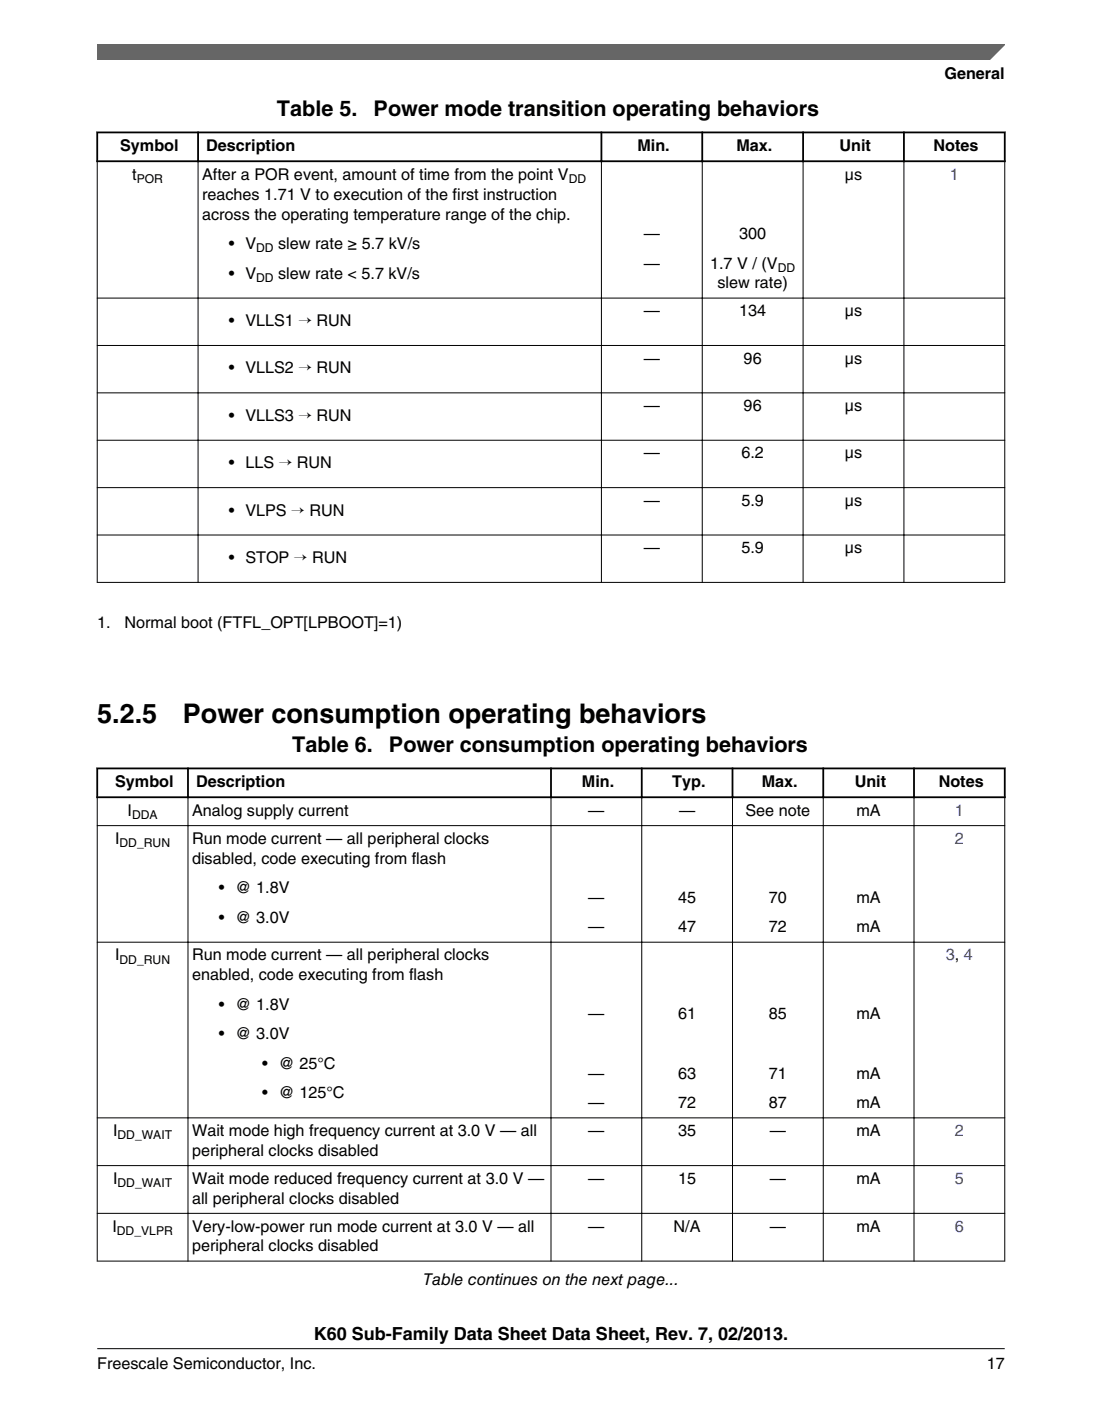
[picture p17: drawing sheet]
<svg xmlns="http://www.w3.org/2000/svg" width="216mm" height="274mm" viewBox="0 0 216 274" stroke-linecap="round" stroke-linejoin="round" font-family="sans-serif">
<defs><g id="words">
<g font-size="5.3">
<text x="19.1" y="141.6">5.2.5</text>
<text x="35.8" y="141.6">Power consumption operating behaviors</text>
</g>
<g font-size="4.2">
<text x="54.3" y="22.6">Table 5.</text>
<text x="73.2" y="22.6">Power mode transition operating behaviors</text>
<text x="57.3" y="147.3">Table 6.</text>
<text x="76.2" y="147.3">Power consumption operating behaviors</text>
</g>
<text font-size="3.5" x="61.5" y="262.3">K60 Sub-Family Data Sheet Data Sheet, Rev. 7, 02/2013.</text>
<g font-size="3.2">
<text x="185" y="15.5">General</text>
<text x="23.5" y="29.6">Symbol</text>
<text x="40.4" y="29.6">Description</text>
<text x="124.9" y="29.6">Min.</text>
<text x="144.3" y="29.6">Max.</text>
<text x="164.5" y="29.6">Unit</text>
<text x="182.9" y="29.6">Notes</text>
<text x="25.9" y="35.2">t</text>
<text x="39.6" y="35.2">After a POR event, amount of time from the point V</text>
<text x="165.5" y="35.2">μs</text>
<text x="39.6" y="39.1">reaches 1.71 V to execution of the first instruction</text>
<text x="39.6" y="43">across the operating temperature range of the chip.</text>
<text x="126.1" y="46.8">—</text>
<text x="144.8" y="46.8">300</text>
<text x="44.8" y="48.8">• V</text>
<text x="54.5" y="48.8">slew rate ≥ 5.7 kV/s</text>
<text x="126.1" y="52.6">—</text>
<text x="139.1" y="52.6">1.7 V / (V</text>
<text x="44.8" y="54.6">• V</text>
<text x="54.5" y="54.6">slew rate &lt; 5.7 kV/s</text>
<text x="140.6" y="56.5">slew rate)</text>
<text x="44.8" y="63.8">• VLLS1 → RUN</text>
<text x="126.1" y="61.9">—</text>
<text x="144.8" y="61.9">134</text>
<text x="165.5" y="61.9">μs</text>
<text x="126.1" y="71.2">—</text>
<text x="145.7" y="71.2">96</text>
<text x="165.5" y="71.2">μs</text>
<text x="44.8" y="73.1">• VLLS2 → RUN</text>
<text x="44.8" y="82.4">• VLLS3 → RUN</text>
<text x="126.1" y="80.5">—</text>
<text x="145.7" y="80.5">96</text>
<text x="165.5" y="80.5">μs</text>
<text x="126.1" y="89.8">—</text>
<text x="145.3" y="89.8">6.2</text>
<text x="165.5" y="89.8">μs</text>
<text x="44.8" y="91.7">• LLS → RUN</text>
<text x="44.8" y="100.9">• VLPS → RUN</text>
<text x="126.1" y="99">—</text>
<text x="145.3" y="99">5.9</text>
<text x="165.5" y="99">μs</text>
<text x="44.8" y="110.2">• STOP → RUN</text>
<text x="126.1" y="108.3">—</text>
<text x="145.3" y="108.3">5.9</text>
<text x="165.5" y="108.3">μs</text>
<text x="19" y="122.9">1.</text>
<text x="24.4" y="122.9">Normal boot (FTFL_OPT[LPBOOT]=1)</text>
<text x="22.6" y="154.1">Symbol</text>
<text x="38.4" y="154.1">Description</text>
<text x="114" y="154.1">Min.</text>
<text x="131.7" y="154.1">Typ.</text>
<text x="149.2" y="154.1">Max.</text>
<text x="167.4" y="154.1">Unit</text>
<text x="183.9" y="154.1">Notes</text>
<text x="25" y="159.8">I</text>
<text x="37.6" y="159.8">Analog supply current</text>
<text x="115.3" y="159.8">—</text>
<text x="133" y="159.8">—</text>
<text x="146" y="159.8">See note</text>
<text x="167.8" y="159.8">mA</text>
<text x="22.5" y="165.2">I</text>
<text x="37.6" y="165.2">Run mode current — all peripheral clocks</text>
<text x="37.6" y="169.1">disabled, code executing from flash</text>
<text x="42.9" y="174.9">• @ 1.8V</text>
<text x="115.3" y="176.8">—</text>
<text x="132.9" y="176.8">45</text>
<text x="150.6" y="176.8">70</text>
<text x="167.8" y="176.8">mA</text>
<text x="42.9" y="180.7">• @ 3.0V</text>
<text x="115.3" y="182.6">—</text>
<text x="132.9" y="182.6">47</text>
<text x="150.6" y="182.6">72</text>
<text x="167.8" y="182.6">mA</text>
<text x="22.5" y="188">I</text>
<text x="37.6" y="188">Run mode current — all peripheral clocks</text>
<text x="37.6" y="191.9">enabled, code executing from flash</text>
<text x="42.9" y="197.7">• @ 1.8V</text>
<text x="42.9" y="203.5">• @ 3.0V</text>
<text x="115.3" y="199.6">—</text>
<text x="132.9" y="199.6">61</text>
<text x="150.6" y="199.6">85</text>
<text x="167.8" y="199.6">mA</text>
<text x="51.3" y="209.3">• @ 25°C</text>
<text x="51.3" y="215.1">• @ 125°C</text>
<text x="115.3" y="211.2">—</text>
<text x="132.9" y="211.2">63</text>
<text x="150.6" y="211.2">71</text>
<text x="167.8" y="211.2">mA</text>
<text x="115.3" y="217">—</text>
<text x="132.9" y="217">72</text>
<text x="150.6" y="217">87</text>
<text x="167.8" y="217">mA</text>
<text x="22.1" y="222.4">I</text>
<text x="37.6" y="222.4">Wait mode high frequency current at 3.0 V — all</text>
<text x="37.6" y="226.3">peripheral clocks disabled</text>
<text x="115.3" y="222.4">—</text>
<text x="132.9" y="222.4">35</text>
<text x="150.8" y="222.4">—</text>
<text x="167.8" y="222.4">mA</text>
<text x="22.1" y="231.8">I</text>
<text x="37.6" y="231.8">Wait mode reduced frequency current at 3.0 V —</text>
<text x="115.3" y="231.8">—</text>
<text x="132.9" y="231.8">15</text>
<text x="150.8" y="231.8">—</text>
<text x="167.8" y="231.8">mA</text>
<text x="37.6" y="235.7">all peripheral clocks disabled</text>
<text x="22" y="241.1">I</text>
<text x="37.6" y="241.1">Very-low-power run mode current at 3.0 V — all</text>
<text x="37.6" y="245">peripheral clocks disabled</text>
<text x="115.3" y="241.1">—</text>
<text x="132" y="241.1">N/A</text>
<text x="150.8" y="241.1">—</text>
<text x="167.8" y="241.1">mA</text>
<text x="82.9" y="251.5">Table continues on the next page...</text>
<text x="19" y="268">Freescale Semiconductor, Inc.</text>
<text x="193.3" y="268">17</text>
</g>
<g font-size="3.2" fill="#00f">
<text x="186.1" y="35.2">1</text>
<text x="187.1" y="159.8">1</text>
<text x="187.1" y="165.2">2</text>
<text x="185.3" y="188">3, 4</text>
<text x="187.1" y="222.4">2</text>
<text x="187.1" y="231.8">5</text>
<text x="187.1" y="241.1">6</text>
</g>
<g font-size="2.4">
<text x="26.8" y="35.9">POR</text>
<text x="111.4" y="35.9">DD</text>
<text x="50.2" y="49.4">DD</text>
<text x="152.4" y="53.2">DD</text>
<text x="50.2" y="55.2">DD</text>
<text x="25.9" y="160.4">DDA</text>
<text x="23.4" y="165.9">DD_RUN</text>
<text x="23.4" y="188.7">DD_RUN</text>
<text x="23" y="223.1">DD_WAIT</text>
<text x="23" y="232.4">DD_WAIT</text>
<text x="22.9" y="241.8">DD_VLPR</text>
</g>
</g></defs>
<path d="M18.9 25.9h178.1M18.9 31.6h178.1M19 25.8v6M38.8 25.8v6M117.8 25.8v6M137.6 25.8v6M157.3 25.8v6M177.1 25.8v6M196.8 25.8v6" fill="none" stroke="#000" stroke-width=".35"/>
<g fill="none" stroke="#000" stroke-width=".2">
<path d="M19 31.7v82.4M38.8 31.4v82.7M117.8 31.4v82.7M137.6 31.4v82.7M157.3 31.4v82.7M177.1 31.4v82.7M196.8 31.7v82.4M19 58.4h177.9M19 67.6h177.9M19 76.9h177.9M19 86.2h177.9M19 95.5h177.9"/>
<path d="M19 104.8h177.9M19 114h177.9"/>
</g>
<g fill="#fff">
<path d="M19.1 143.8h177.8v108.9h-177.8z" fill-rule="evenodd"/>
<path d="M19.2 150.6h17.5v5.3h-17.5z" fill-rule="evenodd"/>
<path d="M37 150.6h70.8v5.3h-70.8z" fill-rule="evenodd"/>
<path d="M108.1 150.6h17.5v5.3h-17.5z" fill-rule="evenodd"/>
<path d="M125.9 150.6h17.4v5.3h-17.4z" fill-rule="evenodd"/>
<path d="M143.7 150.6h17.4v5.3h-17.4z" fill-rule="evenodd"/>
<path d="M161.5 150.6h17.4v5.3h-17.4z" fill-rule="evenodd"/>
<path d="M179.2 150.6h17.5v5.3h-17.5z" fill-rule="evenodd"/>
<path d="M19.1 156.3h17.6v5.3h-17.6z" fill-rule="evenodd"/>
<path d="M36.9 156.3h71v5.3h-71z" fill-rule="evenodd"/>
<path d="M108 156.3h17.6v5.3h-17.6z" fill-rule="evenodd"/>
<path d="M125.8 156.3h17.6v5.3h-17.6z" fill-rule="evenodd"/>
<path d="M143.6 156.3h17.6v5.3h-17.6z" fill-rule="evenodd"/>
<path d="M161.4 156.3h17.6v5.3h-17.6z" fill-rule="evenodd"/>
<path d="M179.2 156.3h17.6v5.3h-17.6z" fill-rule="evenodd"/>
<path d="M19.1 161.7h17.6v22.7h-17.6z" fill-rule="evenodd"/>
<path d="M36.9 161.7h71v22.7h-71z" fill-rule="evenodd"/>
<path d="M108 161.7h17.6v22.7h-17.6z" fill-rule="evenodd"/>
<path d="M125.8 161.7h17.6v22.7h-17.6z" fill-rule="evenodd"/>
<path d="M143.6 161.7h17.6v22.7h-17.6z" fill-rule="evenodd"/>
<path d="M161.4 161.7h17.6v22.7h-17.6z" fill-rule="evenodd"/>
<path d="M179.2 161.7h17.6v22.7h-17.6z" fill-rule="evenodd"/>
<path d="M19.1 184.6h17.6v34.2h-17.6z" fill-rule="evenodd"/>
<path d="M36.9 184.6h71v34.2h-71z" fill-rule="evenodd"/>
<path d="M108 184.6h17.6v34.2h-17.6z" fill-rule="evenodd"/>
<path d="M125.8 184.6h17.6v34.2h-17.6z" fill-rule="evenodd"/>
<path d="M143.6 184.6h17.6v34.2h-17.6z" fill-rule="evenodd"/>
<path d="M161.4 184.6h17.6v34.2h-17.6z" fill-rule="evenodd"/>
<path d="M179.2 184.6h17.6v34.2h-17.6z" fill-rule="evenodd"/>
<path d="M19.1 219h17.6v9.1h-17.6z" fill-rule="evenodd"/>
<path d="M36.9 219h71v9.1h-71z" fill-rule="evenodd"/>
<path d="M108 219h17.6v9.1h-17.6z" fill-rule="evenodd"/>
<path d="M125.8 219h17.6v9.1h-17.6z" fill-rule="evenodd"/>
<path d="M143.6 219h17.6v9.1h-17.6z" fill-rule="evenodd"/>
<path d="M161.4 219h17.6v9.1h-17.6z" fill-rule="evenodd"/>
<path d="M179.2 219h17.6v9.1h-17.6z" fill-rule="evenodd"/>
<path d="M19.1 228.3h17.6v9.2h-17.6z" fill-rule="evenodd"/>
<path d="M36.9 228.3h71v9.2h-71z" fill-rule="evenodd"/>
<path d="M108 228.3h17.6v9.2h-17.6z" fill-rule="evenodd"/>
<path d="M125.8 228.3h17.6v9.2h-17.6z" fill-rule="evenodd"/>
<path d="M143.6 228.3h17.6v9.2h-17.6z" fill-rule="evenodd"/>
<path d="M161.4 228.3h17.6v9.2h-17.6z" fill-rule="evenodd"/>
<path d="M179.2 228.3h17.6v9.2h-17.6z" fill-rule="evenodd"/>
<path d="M19.1 237.7h17.6v9.1h-17.6z" fill-rule="evenodd"/>
<path d="M36.9 237.7h71v9.1h-71z" fill-rule="evenodd"/>
<path d="M108 237.7h17.6v9.1h-17.6z" fill-rule="evenodd"/>
<path d="M125.8 237.7h17.6v9.1h-17.6z" fill-rule="evenodd"/>
<path d="M143.6 237.7h17.6v9.1h-17.6z" fill-rule="evenodd"/>
<path d="M161.4 237.7h17.6v9.1h-17.6z" fill-rule="evenodd"/>
<path d="M179.2 237.7h17.6v9.1h-17.6z" fill-rule="evenodd"/>
</g>
<path d="M18.9 150.5h178.1M18.9 156.1h178.1M19 150.3v6M36.8 150.3v6M107.9 150.3v6M125.7 150.3v6M143.5 150.3v6M161.3 150.3v6M179.1 150.3v6M196.8 150.3v6" fill="none" stroke="#000" stroke-width=".35"/>
<g fill="none" stroke="#000" stroke-width=".2">
<path d="M19 156.2v90.8M36.8 155.9v91.1M107.9 155.9v91.1M125.7 155.9v91.1M143.5 155.9v91.1M161.3 155.9v91.1M179.1 155.9v91.1M196.8 156.2v90.8M19 161.7h177.9M19 184.5h177.9M19 218.9h177.9M19 228.2h177.9"/>
<path d="M19 237.6h177.9M19 246.9h177.9"/>
</g>
<path d="M19 8.7h177.8l-5.6 3h-172.2z" fill="#666"/>
<path d="M19 11.7v-3h177.8l-3 3" fill="none" stroke="#666" stroke-width=".28"/>
<path d="M19 264.1h177.8" fill="none" stroke="#000" stroke-width=".2"/>
<use href="#words"/>
</svg>
